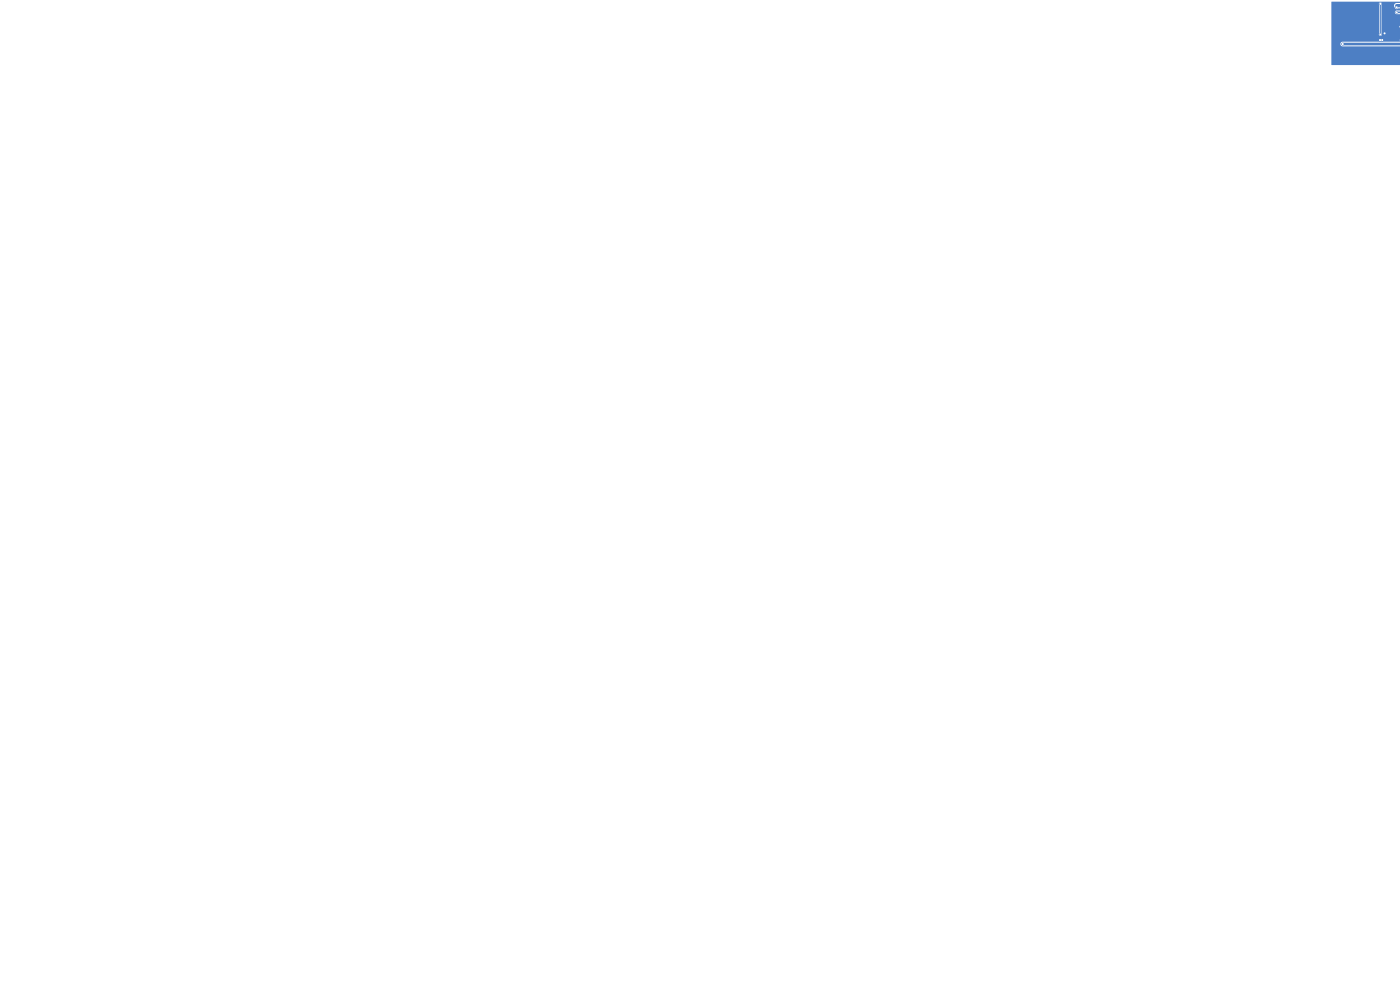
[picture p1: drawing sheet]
<svg xmlns="http://www.w3.org/2000/svg" width="420mm" height="297mm" viewBox="0 0 420 297" stroke-linecap="round" stroke-linejoin="round" font-family="sans-serif">
<g fill="#4d7fc4" stroke="#4d7fc4" stroke-width=".3">
<path d="M419.9 7.8l.1 .4z"/>
<path d="M420 11.8v.5z"/>
<circle cx="402.8" cy="13.2" r=".25"/>
<circle cx="414" cy="12" r=".25"/>
<circle cx="415.4" cy="10" r=".25"/>
<circle cx="414.7" cy="12" r=".25"/>
<circle cx="414.1" cy="1.1" r=".25"/>
<circle cx="414.1" cy="10.3" r=".25"/>
<circle cx="419" cy="3.7" r=".25"/>
<circle cx="419" cy="2.2" r=".25"/>
</g>
<path d="M402.8 13.2h17.2" fill="none" stroke="#4d7fc4" stroke-width=".8"/>
<path d="M414.1 1.2v9.2" fill="none" stroke="#4d7fc4" stroke-width=".3"/>
<path d="M419 3.7h1" fill="none" stroke="#4d7fc4" stroke-width=".5"/>
<path d="M419 1.7h1" fill="none" stroke="#4d7fc4" stroke-width="1"/>
<path d="M399.4 .5h20.6v19v-16.4v11.4v-8.1v6.1h-17.3l-.4 .3-.2 .3 .2 .5 .4 .3h17.3v5.6v-2.1v2.1h-20.6v-18.4h14.2l.2 9a.46 .46 0 0 0 0 .6 .46 .46 0 0 0 .7-.1 .46 .46 0 0 0-.1-.6v-8.4h3.8a.87 .87 0 0 0 1.2 .9h.6v-.3v.9l-1.1 .1a.55 .55 0 0 0-.5 .5 .55 .55 0 0 0 .5 .5h1.1v1.8v-2.8v7.6v-9.9v.3v-.3h-1.2l-.6 .7-3.8-.1a.47 .47 0 0 0-.1-.7 .47 .47 0 0 0-.7 .3h-14.2z" fill="#4d7fc4"/>
<g fill="#fff" stroke="#fff" stroke-width=".3">
<path d="M420 7.9v.3z"/>
<circle cx="402.8" cy="13.2" r=".15"/>
<circle cx="414" cy="12" r=".15"/>
<circle cx="415.4" cy="10" r=".15"/>
<circle cx="414.7" cy="12" r=".15"/>
<circle cx="414.1" cy="1.2" r=".15"/>
<circle cx="414.1" cy="10.4" r=".15"/>
<circle cx="419" cy="3.7" r=".15"/>
<circle cx="419" cy="2.2" r=".15"/>
</g>
</svg>
